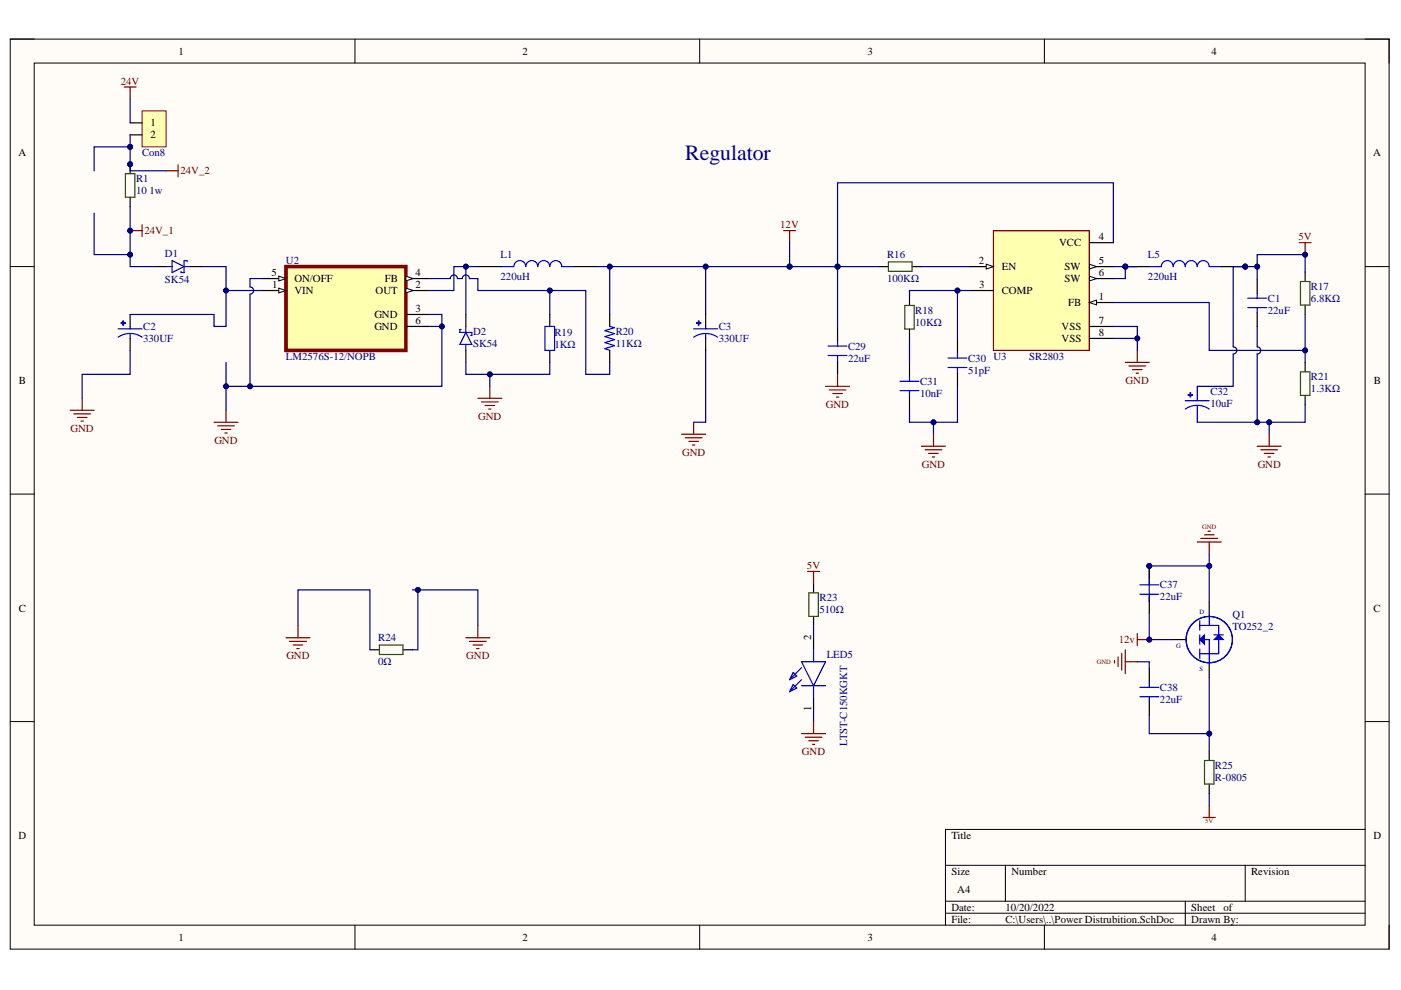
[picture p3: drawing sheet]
<svg xmlns="http://www.w3.org/2000/svg" width="297mm" height="210mm" viewBox="0 0 297 210" stroke-linecap="round" stroke-linejoin="round" font-family="sans-serif">
<defs><g id="words">
<text font-size="4.6" fill="#000080" x="145.3" y="34">Regulator</text>
<g font-size="2.3">
<text x="37.8" y="11.6">1</text>
<text x="110.7" y="11.6">2</text>
<text x="183.9" y="11.6">3</text>
<text x="256.9" y="11.6">4</text>
<text x="31.9" y="26.8">1</text>
<text x="31.9" y="29.4">2</text>
<text x="3.9" y="33.2">A</text>
<text x="291.1" y="33.2">A</text>
<text x="224.5" y="52.2">VCC</text>
<text x="233" y="50.9">4</text>
<text x="57.6" y="58.5">5</text>
<text x="62.4" y="59.8">ON/OFF</text>
<text x="81.6" y="59.8">FB</text>
<text x="88.1" y="58.5">4</text>
<text x="207.5" y="56">2</text>
<text x="212.4" y="57.3">EN</text>
<text x="225.7" y="57.3">SW</text>
<text x="225.7" y="59.8">SW</text>
<text x="233" y="56">5</text>
<text x="233" y="58.5">6</text>
<text x="57.7" y="61.1">1</text>
<text x="62.4" y="62.4">VIN</text>
<text x="79.6" y="62.4">OUT</text>
<text x="88.1" y="61.1">2</text>
<text x="207.6" y="61.1">3</text>
<text x="212.4" y="62.4">COMP</text>
<text x="226.5" y="64.9">FB</text>
<text x="233" y="63.6">1</text>
<text x="79.4" y="67.4">GND</text>
<text x="79.4" y="70">GND</text>
<text x="88.1" y="66.2">3</text>
<text x="88.1" y="68.7">6</text>
<text x="225.1" y="70">VSS</text>
<text x="233" y="68.7">7</text>
<text x="233" y="71.2">8</text>
<text x="225.1" y="72.5">VSS</text>
<text x="4" y="81.4">B</text>
<text x="291.3" y="81.4">B</text>
<text x="4" y="129.7">C</text>
<text x="291.2" y="129.7">C</text>
<text x="172" y="135.7" transform="rotate(-90 172 135.7)">2</text>
<text x="172" y="150.8" transform="rotate(-90 172 150.8)">1</text>
<text x="3.9" y="177.9">D</text>
<text x="201.7" y="177.9">Title</text>
<text x="291.2" y="177.9">D</text>
<text x="201.7" y="185.5">Size</text>
<text x="214.4" y="185.5">Number</text>
<text x="265.3" y="185.5">Revision</text>
<text x="203" y="189.3">A4</text>
<text x="201.7" y="193.1">Date:</text>
<text x="201.7" y="195.7">File:</text>
<text x="213.2" y="193.1">10/20/2022</text>
<text x="213.2" y="195.7">C:\Users\..\Power Distrubition.SchDoc</text>
<text x="252.6" y="193.1">Sheet</text>
<text x="252.6" y="195.7">Drawn By:</text>
<text x="259.4" y="193.1">of</text>
<text x="37.8" y="199.5">1</text>
<text x="110.7" y="199.5">2</text>
<text x="183.9" y="199.5">3</text>
<text x="256.9" y="199.5">4</text>
</g>
<g font-size="2.3" fill="#800000">
<text x="25.6" y="18">24V</text>
<text x="38.3" y="37">24V_2</text>
<text x="30.6" y="49.7">24V_1</text>
<text x="165.4" y="48.4">12V</text>
<text x="275.3" y="50.9">5V</text>
<text x="238.7" y="81.4">GND</text>
<text x="101.4" y="89">GND</text>
<text x="175.1" y="86.5">GND</text>
<text x="15" y="91.6">GND</text>
<text x="45.5" y="94.1">GND</text>
<text x="144.6" y="96.6">GND</text>
<text x="195.4" y="99.2">GND</text>
<text x="266.7" y="99.2">GND</text>
<text x="171.1" y="120.7">5V</text>
<text x="237.2" y="136.4">12v</text>
<text x="60.7" y="139.8">GND</text>
<text x="98.9" y="139.8">GND</text>
<text x="170" y="160.1">GND</text>
</g>
<g font-size="2.3" fill="#000080">
<text x="30.1" y="33.2">Con8</text>
<text x="28.8" y="38.6">R1</text>
<text x="28.8" y="41.1">10 1w</text>
<text x="35" y="54.5">D1</text>
<text x="60.6" y="56">U2</text>
<text x="106.1" y="54.7">L1</text>
<text x="106.1" y="59.3">220uH</text>
<text x="188.1" y="54.8">R16</text>
<text x="188.1" y="59.8">100KΩ</text>
<text x="243.4" y="54.7">L5</text>
<text x="243.4" y="59.3">220uH</text>
<text x="35" y="60.1">SK54</text>
<text x="268.8" y="64">C1</text>
<text x="277.9" y="61.4">R17</text>
<text x="277.9" y="64">6.8KΩ</text>
<text x="30.4" y="70.1">C2</text>
<text x="100.3" y="71">D2</text>
<text x="117.6" y="71.2">R19</text>
<text x="130.5" y="71">R20</text>
<text x="152.4" y="70.1">C3</text>
<text x="194" y="66.5">R18</text>
<text x="194" y="69.1">10KΩ</text>
<text x="268.8" y="66.5">22uF</text>
<text x="30.4" y="72.6">330UF</text>
<text x="60.6" y="76.3">LM2576S-12/NOPB</text>
<text x="100.3" y="73.5">SK54</text>
<text x="117.6" y="73.8">1KΩ</text>
<text x="130.5" y="73.5">11KΩ</text>
<text x="152.4" y="72.6">330UF</text>
<text x="179.8" y="74.2">C29</text>
<text x="179.8" y="76.7">22uF</text>
<text x="205.3" y="76.7">C30 U3</text>
<text x="218.2" y="76.3">SR2803</text>
<text x="195.1" y="81.6">C31</text>
<text x="205.3" y="79.2">51pF</text>
<text x="256.6" y="83.7">C32</text>
<text x="277.9" y="80.6">R21</text>
<text x="277.9" y="83.2">1.3KΩ</text>
<text x="195.1" y="84.1">10nF</text>
<text x="256.6" y="86.2">10uF</text>
<text x="245.9" y="124.8">C37</text>
<text x="173.8" y="127.5">R23</text>
<text x="173.8" y="130">510Ω</text>
<text x="245.9" y="127.3">22uF</text>
<text x="261.3" y="131.1">Q1</text>
<text x="80.2" y="136">R24</text>
<text x="261.3" y="133.7">TO252_2</text>
<text x="80.2" y="141.1">0Ω</text>
<text x="175.3" y="139.5">LED5</text>
<text x="245.9" y="146.5">C38</text>
<text x="245.9" y="149">22uF</text>
<text x="179.6" y="158.1" transform="rotate(-90 179.6 158.1)">LTST-C150KGKT</text>
<text x="257.6" y="163">R25</text>
<text x="257.6" y="165.6">R-0805</text>
</g>
<g font-size="1.4" fill="#800000">
<text x="254.9" y="112.1">GND</text>
<text x="232.6" y="140.8">GND</text>
<text x="255.5" y="174.5">5V</text>
</g>
<g font-size="1.4" fill="#000080">
<text x="254.3" y="130.3">D</text>
<text x="249.4" y="137.3">G</text>
<text x="254.3" y="142.3">S</text>
</g>
</g></defs>
<path d="M2.2 8.3h292.3v192.9h-292.3z" fill-rule="evenodd" fill="#fffcf8"/>
<path d="M2.2 8.3h292.3v192.9h-292.3z" fill="none" stroke="#000" stroke-width=".21"/>
<path d="M7.3 13.4h282.1v182.8h-282.1z" fill-rule="evenodd" fill="#fffcf8"/>
<g fill="none" stroke="#000" stroke-width=".21">
<path d="M2.2 8.3h5.1M7.3 13.4h282.1v182.8h-282.1zM75.3 8.3v5.1M148.3 8.3v5.1M221.4 8.3v5.1M289.4 8.3h5.1v5.1M2.2 56.5h5.1M289.4 56.5h5.1M2.2 104.8h5.1M289.4 104.8h5.1M2.2 153h5.1M289.4 153h5.1"/>
<path d="M289.4 175.9h-88.9v20.3M75.3 196.2v5M148.3 196.2v5M200.5 183.5h88.9M200.5 191.1h88.9M200.5 193.6h88.9M213.2 183.5v7.6M221.4 196.2v5M251.3 191.1v5.1M264 183.5v7.6M294.5 196.2v5"/>
</g>
<path d="M248.4 135.6h3M256.4 127.6v3M256.4 140.6v3" fill="none" stroke="#000" stroke-width=".25"/>
<g fill="none" stroke="#00f" stroke-width=".25">
<path d="M254.4 131.6v2M254.4 134.6v2M254.4 137.6v2M254.4 138.6h2v2M256.4 130.6v2h-2"/>
<circle cx="256.4" cy="135.6" r="4.9"/>
</g>
<path d="M254.4 135.6l1-1v2z" fill="#00f"/>
<path d="M254.4 135.6l1-1v2z" fill="none" stroke="#00f" stroke-width=".21"/>
<path d="M255.4 135.6h1v3M256.4 132.6h2v2M257.4 134.6h2" fill="none" stroke="#00f" stroke-width=".25"/>
<path d="M257.4 135.6l1-1 1 1z" fill="#00f"/>
<path d="M257.4 135.6l1-1 1 1z" fill="none" stroke="#00f" stroke-width=".21"/>
<path d="M258.4 135.6v3h-2" fill="none" stroke="#00f" stroke-width=".25"/>
<path d="M253.8 114.9h5.1M254.6 114.2h3.6M255.4 113.4h2M256.1 112.6h.5M256.4 114.9v2.6M241.1 134.3v2.6M241.1 135.6h2.6M255.1 173.3h2.6M256.4 170.8v2.5" fill="none" stroke="#800000" stroke-width=".25"/>
<path d="M256.4 159.2v2M256.4 166.2v2" fill="none" stroke="#000" stroke-width=".25"/>
<path d="M255.4 161.2h2v5h-2z" fill="none" stroke="#274e13" stroke-width=".25"/>
<circle cx="243.7" cy="135.6" r=".51" fill="#000080"/>
<circle cx="243.7" cy="135.6" r=".51" fill="none" stroke="#000080" stroke-width=".21"/>
<path d="M256.4 120h-12.7v7.6M256.4 168.2v2.6" fill="none" stroke="#000080" stroke-width=".25"/>
<circle cx="243.7" cy="120" r=".51" fill="#000080"/>
<circle cx="243.7" cy="120" r=".51" fill="none" stroke="#000080" stroke-width=".21"/>
<circle cx="256.4" cy="120" r=".51" fill="#000080"/>
<circle cx="256.4" cy="120" r=".51" fill="none" stroke="#000080" stroke-width=".21"/>
<path d="M243.7 130v5.6h4.7" fill="none" stroke="#000080" stroke-width=".25"/>
<circle cx="243.7" cy="135.6" r=".51" fill="#000080"/>
<circle cx="243.7" cy="135.6" r=".51" fill="none" stroke="#000080" stroke-width=".21"/>
<path d="M243.7 151.7v3.8h12.7" fill="none" stroke="#000080" stroke-width=".25"/>
<circle cx="256.4" cy="155.5" r=".51" fill="#000080"/>
<circle cx="256.4" cy="155.5" r=".51" fill="none" stroke="#000080" stroke-width=".21"/>
<path d="M256.4 143.6v15.6" fill="none" stroke="#000080" stroke-width=".25"/>
<circle cx="256.4" cy="155.5" r=".51" fill="#000080"/>
<circle cx="256.4" cy="155.5" r=".51" fill="none" stroke="#000080" stroke-width=".21"/>
<path d="M26.3 18.4h2.6M27.6 18.4v2.6" fill="none" stroke="#800000" stroke-width=".25"/>
<path d="M116.6 66.7v2.5M116.6 74.3v2.5" fill="none" stroke="#000" stroke-width=".25"/>
<path d="M115.5 69.2h2.1v5.1h-2.1z" fill="none" stroke="#00f" stroke-width=".25"/>
<path d="M26.1 68h.1v.9h-.1z" fill-rule="evenodd" fill="#00f"/>
<path d="M26.1 68h.1v.9h-.1z" fill="none" stroke="#00f" stroke-width=".25"/>
<path d="M25.7 68.4h.9v.1h-.9z" fill-rule="evenodd" fill="#00f"/>
<g fill="none" stroke="#00f" stroke-width=".25">
<path d="M35.2 56.5h1.3M36.5 55.3l2.5 1.2-2.5 1.3zM39 56.5h1.3M39.7 55.5v-.2h-.7v2.5h-.6v-.3M25 71.5a4.4 4.4 0 0 1 5.1 0M25 69.7h5.1M25.7 68.4h.9v.1h-.9zM27.6 69.2v.5M27.6 70.7v1.1M97.8 69.9h-.3v.6h2.5v.6h-.2M98.8 70.5l1.2 2.5h-2.5zM98.8 69.2v1.3"/>
<path d="M98.8 73v1.3M129.3 69.2l1 .3-2 .6 2 .6-2 .7 2 .6-2 .6 2 .7-2 .6 1 .4"/>
</g>
<path d="M32.7 56.5h2.5M40.3 56.5h2.5M27.6 66.7v2.5M27.6 71.8v2.5M98.8 66.7v2.5M98.8 74.3v2.5M129.3 66.7v2.5M129.3 74.3v2.5" fill="none" stroke="#000" stroke-width=".25"/>
<g fill="none" stroke="#800000" stroke-width=".25">
<path d="M14.9 87h5.1M15.6 87.7h3.6M16.4 88.5h2M17.2 89.3h.5M17.4 84.4v2.6M45.4 89.5h5.1M46.1 90.3h3.6M46.9 91h2M47.7 91.8h.5M47.9 87v2.5M101.3 84.4h5.1M102.1 85.2h3.5"/>
<path d="M102.8 86h2.1M103.6 86.7h.5M103.9 81.9v2.5M144.5 92.1h5.1M145.3 92.8h3.6M146.1 93.6h2M146.8 94.4h.5M147.1 89.5v2.6"/>
</g>
<path d="M60.6 56.5h25.5v17.8h-25.5z" fill-rule="evenodd" fill="#ffffb0"/>
<path d="M60.6 56.5h25.5v17.8h-25.5z" fill="none" stroke="#800000" stroke-width=".76"/>
<path d="M55.6 59.1h5" fill="none" stroke="#000" stroke-width=".25"/>
<path d="M59.1 58.6l1.5 .5-1.5 .5z" fill="#f8fcff"/>
<path d="M59.1 58.6l1.5 .5-1.5 .5z" fill="none" stroke="#000" stroke-width=".21"/>
<path d="M55.6 61.6h5" fill="none" stroke="#000" stroke-width=".25"/>
<path d="M59.1 61.1l1.5 .5-1.5 .5z" fill="#f8fcff"/>
<path d="M59.1 61.1l1.5 .5-1.5 .5z" fill="none" stroke="#000" stroke-width=".21"/>
<path d="M86.1 59.1h5" fill="none" stroke="#000" stroke-width=".25"/>
<path d="M86.1 58.6l1.5 .5-1.5 .5z" fill="#f8fcff"/>
<path d="M86.1 58.6l1.5 .5-1.5 .5z" fill="none" stroke="#000" stroke-width=".21"/>
<path d="M86.1 61.6h5" fill="none" stroke="#000" stroke-width=".25"/>
<path d="M86.1 61.1l1.5 .5-1.5 .5z" fill="#f8fcff"/>
<path d="M86.1 61.1l1.5 .5-1.5 .5z" fill="none" stroke="#000" stroke-width=".21"/>
<path d="M101.3 56.5h5.1M121.7 56.5h5M86.1 66.7h5M86.1 69.2h5" fill="none" stroke="#000" stroke-width=".25"/>
<path d="M166.1 48.9h2.6M167.4 48.9v2.5" fill="none" stroke="#800000" stroke-width=".25"/>
<path d="M106.4 56.5h2.5a1.27 1.27 0 0 1 1.3-1.2 1.27 1.27 0 0 1 1.3 1.2 1.27 1.27 0 0 1 1.3-1.2 1.27 1.27 0 0 1 1.2 1.2 1.27 1.27 0 0 1 1.3-1.2 1.27 1.27 0 0 1 1.3 1.2 1.27 1.27 0 0 1 1.2-1.2 1.27 1.27 0 0 1 1.3 1.2h2.6" fill="none" stroke="#00f" stroke-width=".25"/>
<path d="M210.6 48.9h20.4v25.4h-20.4z" fill-rule="evenodd" fill="#ffffb0"/>
<path d="M210.6 48.9h20.4v25.4h-20.4z" fill="none" stroke="#800000" stroke-width=".25"/>
<path d="M205.5 56.5h5.1" fill="none" stroke="#000" stroke-width=".25"/>
<path d="M209.1 56l1.5 .5-1.5 .5z" fill="#f8fcff"/>
<path d="M209.1 56l1.5 .5-1.5 .5z" fill="none" stroke="#000" stroke-width=".21"/>
<path d="M231 51.5h5M231 56.5h5M205.5 61.6h5.1" fill="none" stroke="#000" stroke-width=".25"/>
<path d="M231 56l1.5 .5-1.5 .5z" fill="#f8fcff"/>
<path d="M231 56l1.5 .5-1.5 .5z" fill="none" stroke="#000" stroke-width=".21"/>
<path d="M231 59.1h5" fill="none" stroke="#000" stroke-width=".25"/>
<path d="M231 58.6l1.5 .5-1.5 .5z" fill="#f8fcff"/>
<path d="M231 58.6l1.5 .5-1.5 .5z" fill="none" stroke="#000" stroke-width=".21"/>
<path d="M231 64.1h5" fill="none" stroke="#000" stroke-width=".25"/>
<path d="M231 64.1l1.5-.5v1z" fill="#f8fcff"/>
<path d="M231 64.1l1.5-.5v1z" fill="none" stroke="#000" stroke-width=".21"/>
<g fill="none" stroke="#000" stroke-width=".25">
<path d="M186.4 56.5h2M193.4 56.5h2M266.5 59.2v3M276.7 57.7v2M177.6 69.4v3M177.6 76.4v3M192.8 62.8v2M192.8 69.8v2M192.8 76.8v3M203 71.9v3M203 78.9v3M231 69.2h5"/>
<path d="M231 71.8h5M266.5 66.2v3M276.7 64.7v2M276.7 76.8v2M192.8 83.8v3M276.7 83.8v2"/>
</g>
<path d="M188.4 55.5h5v2h-5zM275.7 59.7h2v5h-2zM191.8 64.8h2v5h-2zM275.7 78.8h2v5h-2z" fill="none" stroke="#274e13" stroke-width=".25"/>
<g fill="none" stroke="#00f" stroke-width=".25">
<path d="M175.6 75.4h4M175.6 73.4h4M177.6 72.4v1M177.6 75.4v1M192.8 79.8v1M201 77.9h4M201 75.9h4M203 74.9v1M203 77.9v1M264.5 65.2h4.1M264.5 63.2h4.1M266.5 62.2v1"/>
<path d="M266.5 65.2v1M190.8 82.8h4M190.8 80.8h4M192.8 82.8v1"/>
</g>
<g fill="none" stroke="#800000" stroke-width=".25">
<path d="M275.4 51.5h2.6M276.7 51.5v2.5M238.6 76.8h5.1M239.3 77.6h3.6M240.1 78.4h2M240.9 79.1h.5M241.1 74.3v2.5M195.4 94.6h5.1M196.1 95.4h3.6M196.9 96.1h2M197.7 96.9h.5M197.9 92.1v2.5"/>
<path d="M266.5 94.6h5.1M267.3 95.4h3.6M268.1 96.1h2M268.8 96.9h.5M269.1 92.1v2.5"/>
</g>
<circle cx="276.7" cy="54" r=".51" fill="#000080"/>
<circle cx="276.7" cy="54" r=".51" fill="none" stroke="#000080" stroke-width=".21"/>
<path d="M177.6 79.4v2.5M175 81.9h5.1M175.8 82.7h3.6M176.6 83.4h2M177.3 84.2h.5" fill="none" stroke="#800000" stroke-width=".25"/>
<path d="M172.5 123.7v2M172.5 130.7v2" fill="none" stroke="#000" stroke-width=".25"/>
<path d="M171.5 125.7h2v5h-2z" fill="none" stroke="#274e13" stroke-width=".25"/>
<circle cx="238.6" cy="56.5" r=".51" fill="#000080"/>
<circle cx="238.6" cy="56.5" r=".51" fill="none" stroke="#000080" stroke-width=".21"/>
<circle cx="264" cy="56.5" r=".51" fill="#000080"/>
<circle cx="264" cy="56.5" r=".51" fill="none" stroke="#000080" stroke-width=".21"/>
<path d="M243.7 56.5h2.5a1.27 1.27 0 0 1 1.3-1.2 1.27 1.27 0 0 1 1.3 1.2 1.27 1.27 0 0 1 1.2-1.2 1.27 1.27 0 0 1 1.3 1.2 1.27 1.27 0 0 1 1.3-1.2 1.27 1.27 0 0 1 1.2 1.2 1.27 1.27 0 0 1 1.3-1.2 1.27 1.27 0 0 1 1.3 1.2h2.5" fill="none" stroke="#00f" stroke-width=".25"/>
<path d="M238.6 56.5h5.1" fill="none" stroke="#000" stroke-width=".25"/>
<circle cx="238.6" cy="56.5" r=".51" fill="#000080"/>
<circle cx="238.6" cy="56.5" r=".51" fill="none" stroke="#000080" stroke-width=".21"/>
<path d="M258.9 56.5h5.1" fill="none" stroke="#000" stroke-width=".25"/>
<circle cx="264" cy="56.5" r=".51" fill="#000080"/>
<circle cx="264" cy="56.5" r=".51" fill="none" stroke="#000080" stroke-width=".21"/>
<path d="M42.8 56.5h5.1v5.1h7.7" fill="none" stroke="#000080" stroke-width=".25"/>
<circle cx="47.9" cy="61.6" r=".51" fill="#000080"/>
<circle cx="47.9" cy="61.6" r=".51" fill="none" stroke="#000080" stroke-width=".21"/>
<path d="M47.9 81.9h5.1" fill="none" stroke="#000080" stroke-width=".25"/>
<circle cx="47.9" cy="81.9" r=".51" fill="#000080"/>
<circle cx="47.9" cy="81.9" r=".51" fill="none" stroke="#000080" stroke-width=".21"/>
<circle cx="53" cy="81.9" r=".51" fill="#000080"/>
<circle cx="53" cy="81.9" r=".51" fill="none" stroke="#000080" stroke-width=".21"/>
<path d="M55.6 59.1h-2.6v1.7a.76 .76 0 0 1 .8 .8 .76 .76 0 0 1-.8 .8M53 62.4v19.5h40.7v-12.7" fill="none" stroke="#000080" stroke-width=".25"/>
<circle cx="93.7" cy="69.2" r=".51" fill="#000080"/>
<circle cx="93.7" cy="69.2" r=".51" fill="none" stroke="#000080" stroke-width=".21"/>
<circle cx="53" cy="81.9" r=".51" fill="#000080"/>
<circle cx="53" cy="81.9" r=".51" fill="none" stroke="#000080" stroke-width=".21"/>
<path d="M91.1 66.7h2.6v2.5h-2.6" fill="none" stroke="#000080" stroke-width=".25"/>
<circle cx="93.7" cy="69.2" r=".51" fill="#000080"/>
<circle cx="93.7" cy="69.2" r=".51" fill="none" stroke="#000080" stroke-width=".21"/>
<path d="M91.1 61.6h5.1v-5.1h2.6v10.2" fill="none" stroke="#000080" stroke-width=".25"/>
<circle cx="98.8" cy="56.5" r=".51" fill="#000080"/>
<circle cx="98.8" cy="56.5" r=".51" fill="none" stroke="#000080" stroke-width=".21"/>
<path d="M91.1 59.1h4.4a.76 .76 0 0 1 .7-.8 .76 .76 0 0 1 .8 .8h1a.76 .76 0 0 1 .8-.8 .76 .76 0 0 1 .7 .8h1.8v2.5h15.3v5.1" fill="none" stroke="#000080" stroke-width=".25"/>
<circle cx="116.6" cy="61.6" r=".51" fill="#000080"/>
<circle cx="116.6" cy="61.6" r=".51" fill="none" stroke="#000080" stroke-width=".21"/>
<path d="M98.8 76.8v2.6h5.1v2.5" fill="none" stroke="#000080" stroke-width=".25"/>
<circle cx="103.9" cy="79.4" r=".51" fill="#000080"/>
<circle cx="103.9" cy="79.4" r=".51" fill="none" stroke="#000080" stroke-width=".21"/>
<path d="M98.8 56.5h2.5" fill="none" stroke="#000080" stroke-width=".25"/>
<circle cx="98.8" cy="56.5" r=".51" fill="#000080"/>
<circle cx="98.8" cy="56.5" r=".51" fill="none" stroke="#000080" stroke-width=".21"/>
<path d="M116.6 76.8v2.6h-12.7" fill="none" stroke="#000080" stroke-width=".25"/>
<circle cx="103.9" cy="79.4" r=".51" fill="#000080"/>
<circle cx="103.9" cy="79.4" r=".51" fill="none" stroke="#000080" stroke-width=".21"/>
<path d="M116.6 61.6h7.6v17.8h5.1v-2.6" fill="none" stroke="#000080" stroke-width=".25"/>
<circle cx="116.6" cy="61.6" r=".51" fill="#000080"/>
<circle cx="116.6" cy="61.6" r=".51" fill="none" stroke="#000080" stroke-width=".21"/>
<path d="M203 81.9v7.6h-10.2v-2.7" fill="none" stroke="#000080" stroke-width=".25"/>
<circle cx="197.9" cy="89.5" r=".51" fill="#000080"/>
<circle cx="197.9" cy="89.5" r=".51" fill="none" stroke="#000080" stroke-width=".21"/>
<path d="M205.5 61.6h-12.7v1.2" fill="none" stroke="#000080" stroke-width=".25"/>
<circle cx="203" cy="61.6" r=".51" fill="#000080"/>
<circle cx="203" cy="61.6" r=".51" fill="none" stroke="#000080" stroke-width=".21"/>
<path d="M195.4 56.5h10.1M236 64.1h20.4v10.2h20.3" fill="none" stroke="#000080" stroke-width=".25"/>
<circle cx="276.7" cy="74.3" r=".51" fill="#000080"/>
<circle cx="276.7" cy="74.3" r=".51" fill="none" stroke="#000080" stroke-width=".21"/>
<path d="M266.5 69.2v4.3a.76 .76 0 0 1 .8 .8 .76 .76 0 0 1-.8 .8v14.4h10.2v-3.7" fill="none" stroke="#000080" stroke-width=".25"/>
<circle cx="269.1" cy="89.5" r=".51" fill="#000080"/>
<circle cx="269.1" cy="89.5" r=".51" fill="none" stroke="#000080" stroke-width=".21"/>
<circle cx="266.5" cy="89.5" r=".51" fill="#000080"/>
<circle cx="266.5" cy="89.5" r=".51" fill="none" stroke="#000080" stroke-width=".21"/>
<path d="M266.5 56.5v-2.5h10.2v3.7" fill="none" stroke="#000080" stroke-width=".25"/>
<circle cx="266.5" cy="56.5" r=".51" fill="#000080"/>
<circle cx="266.5" cy="56.5" r=".51" fill="none" stroke="#000080" stroke-width=".21"/>
<circle cx="276.7" cy="54" r=".51" fill="#000080"/>
<circle cx="276.7" cy="54" r=".51" fill="none" stroke="#000080" stroke-width=".21"/>
<path d="M47.9 76.8v10.2" fill="none" stroke="#000080" stroke-width=".25"/>
<circle cx="47.9" cy="81.9" r=".51" fill="#000080"/>
<circle cx="47.9" cy="81.9" r=".51" fill="none" stroke="#000080" stroke-width=".21"/>
<path d="M149.6 74.3v15.2h-2.5M192.8 71.8v5M197.9 89.5v2.6" fill="none" stroke="#000080" stroke-width=".25"/>
<circle cx="197.9" cy="89.5" r=".51" fill="#000080"/>
<circle cx="197.9" cy="89.5" r=".51" fill="none" stroke="#000080" stroke-width=".21"/>
<path d="M203 61.6v10.3" fill="none" stroke="#000080" stroke-width=".25"/>
<circle cx="203" cy="61.6" r=".51" fill="#000080"/>
<circle cx="203" cy="61.6" r=".51" fill="none" stroke="#000080" stroke-width=".21"/>
<path d="M241.1 71.8v2.5" fill="none" stroke="#000080" stroke-width=".25"/>
<circle cx="241.1" cy="71.8" r=".51" fill="#000080"/>
<circle cx="241.1" cy="71.8" r=".51" fill="none" stroke="#000080" stroke-width=".21"/>
<path d="M269.1 89.5v2.6" fill="none" stroke="#000080" stroke-width=".25"/>
<circle cx="269.1" cy="89.5" r=".51" fill="#000080"/>
<circle cx="269.1" cy="89.5" r=".51" fill="none" stroke="#000080" stroke-width=".21"/>
<path d="M276.7 66.7v10.1" fill="none" stroke="#000080" stroke-width=".25"/>
<circle cx="276.7" cy="74.3" r=".51" fill="#000080"/>
<circle cx="276.7" cy="74.3" r=".51" fill="none" stroke="#000080" stroke-width=".21"/>
<path d="M236 69.2h5.1v2.6h-5.1" fill="none" stroke="#000080" stroke-width=".25"/>
<circle cx="241.1" cy="71.8" r=".51" fill="#000080"/>
<circle cx="241.1" cy="71.8" r=".51" fill="none" stroke="#000080" stroke-width=".21"/>
<path d="M177.6 56.5h8.8" fill="none" stroke="#000080" stroke-width=".25"/>
<circle cx="177.6" cy="56.5" r=".51" fill="#000080"/>
<circle cx="177.6" cy="56.5" r=".51" fill="none" stroke="#000080" stroke-width=".21"/>
<path d="M167.4 56.5h10.2v12.9" fill="none" stroke="#000080" stroke-width=".25"/>
<circle cx="167.4" cy="56.5" r=".51" fill="#000080"/>
<circle cx="167.4" cy="56.5" r=".51" fill="none" stroke="#000080" stroke-width=".21"/>
<circle cx="177.6" cy="56.5" r=".51" fill="#000080"/>
<circle cx="177.6" cy="56.5" r=".51" fill="none" stroke="#000080" stroke-width=".21"/>
<path d="M236 51.5v-12.8h-58.4v17.8M172.5 150.5v2.5" fill="none" stroke="#000080" stroke-width=".25"/>
<circle cx="177.6" cy="56.5" r=".51" fill="#000080"/>
<circle cx="177.6" cy="56.5" r=".51" fill="none" stroke="#000080" stroke-width=".21"/>
<path d="M236 56.5h2.6v2.6h-2.6" fill="none" stroke="#000080" stroke-width=".25"/>
<circle cx="238.6" cy="56.5" r=".51" fill="#000080"/>
<circle cx="238.6" cy="56.5" r=".51" fill="none" stroke="#000080" stroke-width=".21"/>
<path d="M238.6 56.5h2.5" fill="none" stroke="#000080" stroke-width=".25"/>
<circle cx="238.6" cy="56.5" r=".51" fill="#000080"/>
<circle cx="238.6" cy="56.5" r=".51" fill="none" stroke="#000080" stroke-width=".21"/>
<path d="M126.7 56.5h2.6v10.2" fill="none" stroke="#000080" stroke-width=".25"/>
<circle cx="129.3" cy="56.5" r=".51" fill="#000080"/>
<circle cx="129.3" cy="56.5" r=".51" fill="none" stroke="#000080" stroke-width=".21"/>
<path d="M167.4 51.4v5.1" fill="none" stroke="#000080" stroke-width=".25"/>
<circle cx="167.4" cy="56.5" r=".51" fill="#000080"/>
<circle cx="167.4" cy="56.5" r=".51" fill="none" stroke="#000080" stroke-width=".21"/>
<path d="M149.6 56.5v10.2" fill="none" stroke="#000080" stroke-width=".25"/>
<circle cx="149.6" cy="56.5" r=".51" fill="#000080"/>
<circle cx="149.6" cy="56.5" r=".51" fill="none" stroke="#000080" stroke-width=".21"/>
<path d="M27.6 74.3v5.1h-10.2v5M87.4 125.1h13.9v7.6" fill="none" stroke="#000080" stroke-width=".25"/>
<path d="M78.4 137.8h2M85.4 137.8h2" fill="none" stroke="#000" stroke-width=".25"/>
<path d="M80.4 136.8h5v2h-5z" fill="none" stroke="#274e13" stroke-width=".25"/>
<path d="M60.6 135.2h5.1M61.4 136h3.6M62.2 136.7h2M62.9 137.5h.5M63.2 132.7v2.5M98.8 135.2h5.1M99.5 136h3.6M100.3 136.7h2M101.1 137.5h.5M101.3 132.7v2.5" fill="none" stroke="#800000" stroke-width=".25"/>
<circle cx="88.6" cy="125.1" r=".51" fill="#000080"/>
<circle cx="88.6" cy="125.1" r=".51" fill="none" stroke="#000080" stroke-width=".21"/>
<path d="M63.2 132.7v-7.6h15.2v12.7M88.6 125.1v12.7h-1.2" fill="none" stroke="#000080" stroke-width=".25"/>
<circle cx="88.6" cy="125.1" r=".51" fill="#000080"/>
<circle cx="88.6" cy="125.1" r=".51" fill="none" stroke="#000080" stroke-width=".21"/>
<circle cx="27.6" cy="34.8" r=".51" fill="#000080"/>
<circle cx="27.6" cy="34.8" r=".51" fill="none" stroke="#000080" stroke-width=".21"/>
<path d="M27.6 34.8v2M27.6 41.8v2" fill="none" stroke="#000" stroke-width=".25"/>
<circle cx="27.6" cy="34.8" r=".51" fill="#000080"/>
<circle cx="27.6" cy="34.8" r=".51" fill="none" stroke="#000080" stroke-width=".21"/>
<path d="M26.6 36.8h2v5h-2z" fill="none" stroke="#274e13" stroke-width=".25"/>
<path d="M27.6 31.1h-7.6v5.1" fill="none" stroke="#000080" stroke-width=".25"/>
<circle cx="27.6" cy="31.1" r=".51" fill="#000080"/>
<circle cx="27.6" cy="31.1" r=".51" fill="none" stroke="#000080" stroke-width=".21"/>
<path d="M20 45.2v8.8h7.6" fill="none" stroke="#000080" stroke-width=".25"/>
<circle cx="27.6" cy="54" r=".51" fill="#000080"/>
<circle cx="27.6" cy="54" r=".51" fill="none" stroke="#000080" stroke-width=".21"/>
<path d="M27.6 43.8v12.7h5.1" fill="none" stroke="#000080" stroke-width=".25"/>
<circle cx="27.6" cy="48.9" r=".51" fill="#000080"/>
<circle cx="27.6" cy="48.9" r=".51" fill="none" stroke="#000080" stroke-width=".21"/>
<circle cx="27.6" cy="54" r=".51" fill="#000080"/>
<circle cx="27.6" cy="54" r=".51" fill="none" stroke="#000080" stroke-width=".21"/>
<path d="M252.3 83.3h.1v.9h-.1z" fill-rule="evenodd" fill="#00f"/>
<path d="M252.3 83.3h.1v.9h-.1z" fill="none" stroke="#00f" stroke-width=".25"/>
<path d="M251.9 83.7h.9v.1h-.9z" fill-rule="evenodd" fill="#00f"/>
<path d="M251.3 86.7a4.4 4.4 0 0 1 5.1 0M251.3 85h5.1M251.9 83.7h.9v.1h-.9zM253.8 81.9v3.1M253.8 86v3.5" fill="none" stroke="#00f" stroke-width=".25"/>
<path d="M264 56.5h2.5v2.7" fill="none" stroke="#000080" stroke-width=".25"/>
<circle cx="264" cy="56.5" r=".51" fill="#000080"/>
<circle cx="264" cy="56.5" r=".51" fill="none" stroke="#000080" stroke-width=".21"/>
<circle cx="266.5" cy="56.5" r=".51" fill="#000080"/>
<circle cx="266.5" cy="56.5" r=".51" fill="none" stroke="#000080" stroke-width=".21"/>
<path d="M264 56.5h-2.5v17a.76 .76 0 0 1 .7 .8 .76 .76 0 0 1-.7 .8v6.8h-7.7" fill="none" stroke="#000080" stroke-width=".25"/>
<circle cx="264" cy="56.5" r=".51" fill="#000080"/>
<circle cx="264" cy="56.5" r=".51" fill="none" stroke="#000080" stroke-width=".21"/>
<path d="M253.8 89.5h12.7" fill="none" stroke="#000080" stroke-width=".25"/>
<circle cx="266.5" cy="89.5" r=".51" fill="#000080"/>
<circle cx="266.5" cy="89.5" r=".51" fill="none" stroke="#000080" stroke-width=".21"/>
<path d="M129.3 56.5h38.1" fill="none" stroke="#000080" stroke-width=".25"/>
<circle cx="129.3" cy="56.5" r=".51" fill="#000080"/>
<circle cx="129.3" cy="56.5" r=".51" fill="none" stroke="#000080" stroke-width=".21"/>
<circle cx="149.6" cy="56.5" r=".51" fill="#000080"/>
<circle cx="149.6" cy="56.5" r=".51" fill="none" stroke="#000080" stroke-width=".21"/>
<circle cx="167.4" cy="56.5" r=".51" fill="#000080"/>
<circle cx="167.4" cy="56.5" r=".51" fill="none" stroke="#000080" stroke-width=".21"/>
<path d="M148.1 68h.1v.9h-.1z" fill-rule="evenodd" fill="#00f"/>
<path d="M148.1 68h.1v.9h-.1z" fill="none" stroke="#00f" stroke-width=".25"/>
<path d="M147.7 68.4h.9v.1h-.9z" fill-rule="evenodd" fill="#00f"/>
<path d="M147.1 71.5a4.4 4.4 0 0 1 5.1 0M147.1 69.7h5.1M147.7 68.4h.9v.1h-.9zM149.6 69.2v.5M149.6 70.7v1.1" fill="none" stroke="#00f" stroke-width=".25"/>
<path d="M149.6 66.7v2.5M149.6 71.8v2.5" fill="none" stroke="#000" stroke-width=".25"/>
<circle cx="243.7" cy="120" r=".51" fill="#000080"/>
<circle cx="243.7" cy="120" r=".51" fill="none" stroke="#000080" stroke-width=".21"/>
<path d="M243.7 120v3M243.7 127v3" fill="none" stroke="#000" stroke-width=".25"/>
<circle cx="243.7" cy="120" r=".51" fill="#000080"/>
<circle cx="243.7" cy="120" r=".51" fill="none" stroke="#000080" stroke-width=".21"/>
<path d="M241.7 126h4M241.7 124h4M243.7 123v1M243.7 126v1M241.7 147.7h4M241.7 145.7h4M243.7 144.7v1M243.7 147.7v1" fill="none" stroke="#00f" stroke-width=".25"/>
<path d="M243.7 141.7v3M243.7 148.7v3" fill="none" stroke="#000" stroke-width=".25"/>
<path d="M256.4 117.5v10.1" fill="none" stroke="#000080" stroke-width=".25"/>
<circle cx="256.4" cy="120" r=".51" fill="#000080"/>
<circle cx="256.4" cy="120" r=".51" fill="none" stroke="#000080" stroke-width=".21"/>
<path d="M169.9 155.5h5.1M170.7 156.3h3.6M171.5 157.1h2M172.2 157.8h.5M172.5 153v2.5" fill="none" stroke="#800000" stroke-width=".25"/>
<path d="M172.5 135.2v2.6M172.5 147.9v2.6" fill="none" stroke="#000" stroke-width=".25"/>
<path d="M172.5 137.8v2.5M168.2 145.1l.7 .8-1.5 .8zM168.2 142.6l.7 .8-1.5 .7zM169.9 140.3h5.1l-2.5 5.1zM169.9 145.4h5.1M169.9 144.1l-2.5 2.6M169.9 141.6l-2.5 2.5M172.5 145.4v2.5" fill="none" stroke="#00f" stroke-width=".25"/>
<path d="M172.5 132.7v2.5" fill="none" stroke="#000080" stroke-width=".25"/>
<path d="M30.1 23.5h5.1v7.6h-5.1z" fill-rule="evenodd" fill="#ffffb0"/>
<path d="M30.1 23.5h5.1v7.6h-5.1z" fill="none" stroke="#800000" stroke-width=".21"/>
<path d="M27.6 26.1h2.5M27.6 28.6h2.5" fill="none" stroke="#000" stroke-width=".25"/>
<path d="M27.6 21v5.1M241.1 140.3h2.6v1.4" fill="none" stroke="#000080" stroke-width=".25"/>
<path d="M27.6 48.9h2.5M30.1 47.6v2.6M171.2 121.2h2.6M172.5 121.2v2.5M237.1 139.3v2M237.8 138.5v3.6M238.6 137.8v5.1M236.3 140.1v.5M238.6 140.3h2.5" fill="none" stroke="#800000" stroke-width=".25"/>
<circle cx="27.6" cy="48.9" r=".51" fill="#000080"/>
<circle cx="27.6" cy="48.9" r=".51" fill="none" stroke="#000080" stroke-width=".21"/>
<path d="M47.9 61.6v7.6h-2.5v-2.5h-17.8" fill="none" stroke="#000080" stroke-width=".25"/>
<circle cx="47.9" cy="61.6" r=".51" fill="#000080"/>
<circle cx="47.9" cy="61.6" r=".51" fill="none" stroke="#000080" stroke-width=".21"/>
<path d="M35.2 36.2h2.6M37.8 34.9v2.6" fill="none" stroke="#800000" stroke-width=".25"/>
<path d="M27.6 28.6v2.5" fill="none" stroke="#000080" stroke-width=".25"/>
<circle cx="27.6" cy="31.1" r=".51" fill="#000080"/>
<circle cx="27.6" cy="31.1" r=".51" fill="none" stroke="#000080" stroke-width=".21"/>
<path d="M27.6 31.1v5.1h7.6" fill="none" stroke="#000080" stroke-width=".25"/>
<circle cx="27.6" cy="34.8" r=".51" fill="#000080"/>
<circle cx="27.6" cy="34.8" r=".51" fill="none" stroke="#000080" stroke-width=".21"/>
<circle cx="27.6" cy="31.1" r=".51" fill="#000080"/>
<circle cx="27.6" cy="31.1" r=".51" fill="none" stroke="#000080" stroke-width=".21"/>
<use href="#words"/>
</svg>
